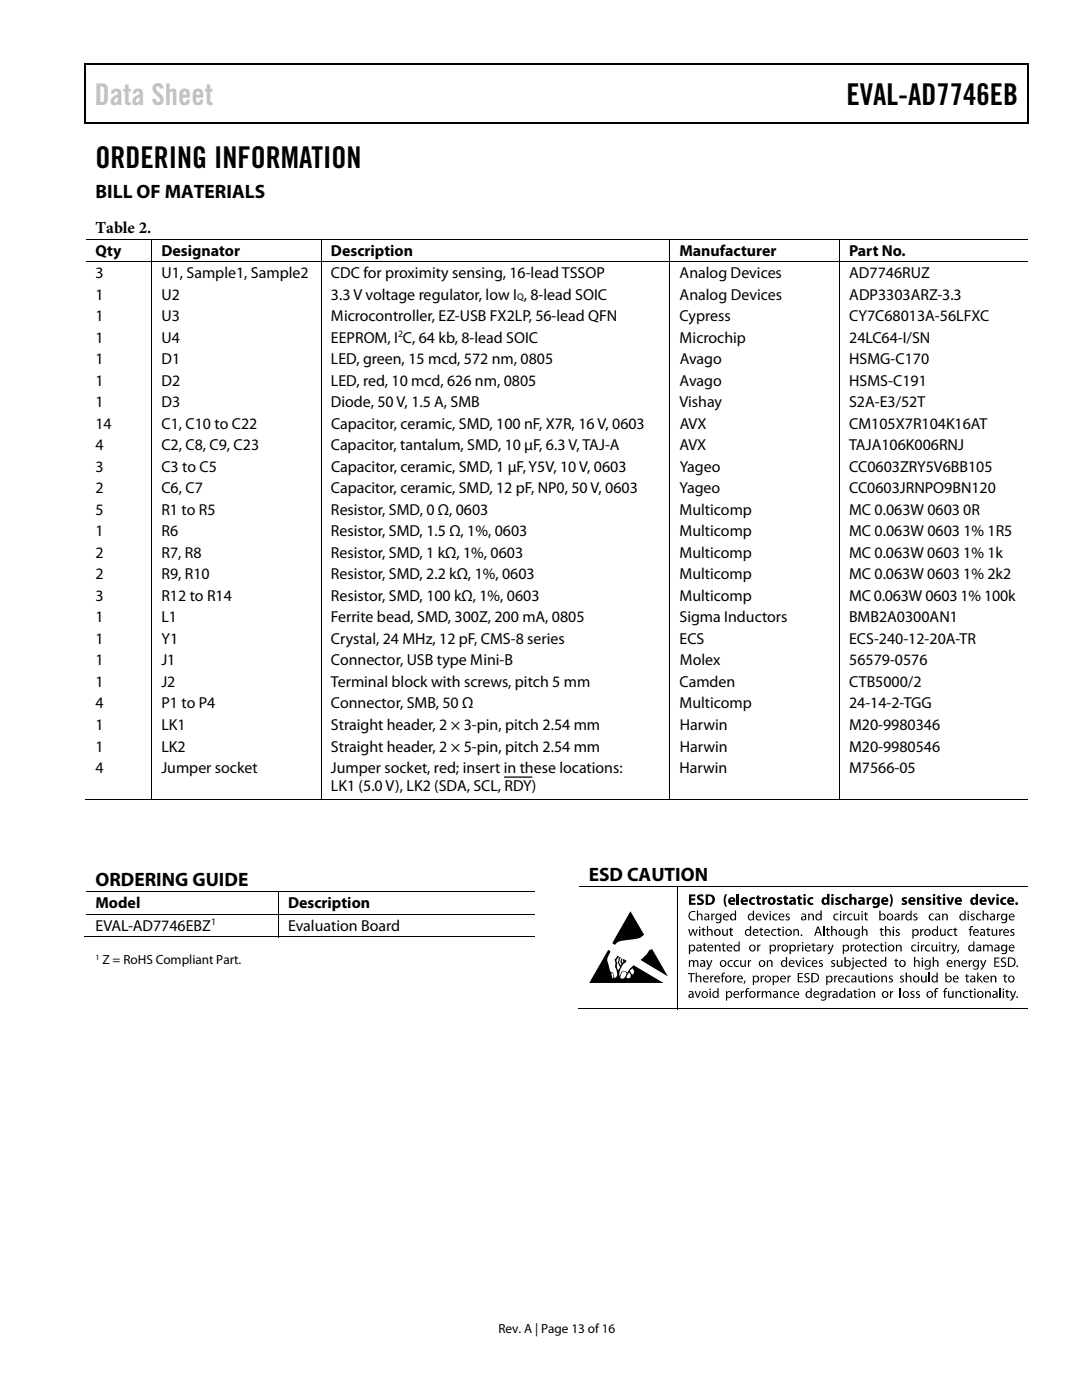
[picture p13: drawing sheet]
<svg xmlns="http://www.w3.org/2000/svg" width="216mm" height="279mm" viewBox="0 0 216 279" stroke-linecap="round" stroke-linejoin="round" font-family="sans-serif">
<defs><g id="words">
<text font-size="6" fill="#c0c0c0" x="18.9" y="21">Data Sheet</text>
<g font-size="6">
<text x="168.9" y="21">EVAL-AD7746EB</text>
<text x="19" y="33.6">ORDERING INFORMATION</text>
</g>
<g font-size="3.9">
<text x="19" y="39.6">BILL OF MATERIALS</text>
<text x="19" y="176.9">ORDERING GUIDE</text>
<text x="117.5" y="175.9">ESD CAUTION</text>
</g>
<text font-size="3.3" x="19" y="46.4">Table 2.</text>
<g font-size="3.2">
<text x="19" y="51">Qty</text>
<text x="32.2" y="51">Designator</text>
<text x="66" y="51">Description</text>
<text x="135.6" y="51">Manufacturer</text>
<text x="169.4" y="51">Part No.</text>
<text x="19" y="55.5">3</text>
<text x="19" y="59.8">1</text>
<text x="32.2" y="55.5">U1, Sample1, Sample2</text>
<text x="32.2" y="59.8">U2</text>
<text x="66" y="59.8">3.3 V voltage regulator, low I , 8-lead SOIC</text>
<text x="66" y="55.5">CDC for proximity sensing, 16-lead TSSOP</text>
<text x="135.6" y="59.8">Analog Devices</text>
<text x="135.6" y="55.5">Analog Devices</text>
<text x="169.4" y="55.5">AD7746RUZ</text>
<text x="169.5" y="59.8">ADP3303ARZ-3.3</text>
<text x="19" y="64.1">1</text>
<text x="32.2" y="64.1">U3</text>
<text x="66" y="64.1">Microcontroller, EZ-USB FX2LP, 56-lead QFN</text>
<text x="135.6" y="64.1">Cypress</text>
<text x="169.4" y="64.1">CY7C68013A-56LFXC</text>
<text x="19" y="68.4">1</text>
<text x="32.2" y="68.4">U4</text>
<text x="66" y="68.4">EEPROM, I C, 64 kb, 8-lead SOIC</text>
<text x="135.6" y="68.4">Microchip</text>
<text x="169.4" y="68.4">24LC64-I/SN</text>
<text x="19" y="72.7">1</text>
<text x="19" y="77">1</text>
<text x="32.2" y="72.7">D1</text>
<text x="32.2" y="77">D2</text>
<text x="66" y="72.7">LED, green, 15 mcd, 572 nm, 0805</text>
<text x="66" y="77">LED, red, 10 mcd, 626 nm, 0805</text>
<text x="135.6" y="77">Avago</text>
<text x="135.6" y="72.7">Avago</text>
<text x="169.4" y="72.7">HSMG-C170</text>
<text x="169.4" y="77">HSMS-C191</text>
<text x="19" y="81.3">1</text>
<text x="32.2" y="81.3">D3</text>
<text x="66" y="81.3">Diode, 50 V, 1.5 A, SMB</text>
<text x="135.6" y="81.3">Vishay</text>
<text x="169.4" y="81.3">S2A-E3/52T</text>
<text x="19" y="85.6">14</text>
<text x="19" y="89.9">4</text>
<text x="32.2" y="85.6">C1, C10 to C22</text>
<text x="32.2" y="89.9">C2, C8, C9, C23</text>
<text x="66" y="89.9">Capacitor, tantalum, SMD, 10 µF, 6.3 V, TAJ-A</text>
<text x="66.1" y="85.6">Capacitor, ceramic, SMD, 100 nF, X7R, 16 V, 0603</text>
<text x="135.6" y="89.9">AVX</text>
<text x="135.6" y="85.6">AVX</text>
<text x="169.4" y="89.9">TAJA106K006RNJ</text>
<text x="169.5" y="85.6">CM105X7R104K16AT</text>
<text x="19" y="94.1">3</text>
<text x="32.2" y="94.1">C3 to C5</text>
<text x="66.1" y="94.1">Capacitor, ceramic, SMD, 1 µF, Y5V, 10 V, 0603</text>
<text x="135.6" y="94.1">Yageo</text>
<text x="169.5" y="94.1">CC0603ZRY5V6BB105</text>
<text x="19" y="98.4">2</text>
<text x="32.2" y="98.4">C6, C7</text>
<text x="66" y="98.4">Capacitor, ceramic, SMD, 12 pF, NP0, 50 V, 0603</text>
<text x="135.6" y="98.4">Yageo</text>
<text x="169.4" y="98.4">CC0603JRNPO9BN120</text>
<text x="19" y="102.7">5</text>
<text x="19" y="107">1</text>
<text x="32.2" y="102.7">R1 to R5</text>
<text x="32.2" y="107">R6</text>
<text x="66" y="107">Resistor, SMD, 1.5 Ω, 1%, 0603</text>
<text x="66" y="102.7">Resistor, SMD, 0 Ω, 0603</text>
<text x="135.6" y="107">Multicomp</text>
<text x="135.6" y="102.7">Multicomp</text>
<text x="169.4" y="102.7">MC 0.063W 0603 0R</text>
<text x="169.4" y="107">MC 0.063W 0603 1% 1R5</text>
<text x="19" y="111.3">2</text>
<text x="32.2" y="111.3">R7, R8</text>
<text x="66" y="111.3">Resistor, SMD, 1 kΩ, 1%, 0603</text>
<text x="135.6" y="111.3">Multicomp</text>
<text x="169.4" y="111.3">MC 0.063W 0603 1% 1k</text>
<text x="19" y="115.6">2</text>
<text x="19" y="119.9">3</text>
<text x="32.2" y="115.6">R9, R10</text>
<text x="32.2" y="119.9">R12 to R14</text>
<text x="66" y="115.6">Resistor, SMD, 2.2 kΩ, 1%, 0603</text>
<text x="66" y="119.9">Resistor, SMD, 100 kΩ, 1%, 0603</text>
<text x="135.6" y="119.9">Multicomp</text>
<text x="135.6" y="115.6">Multicomp</text>
<text x="169.4" y="119.9">MC 0.063W 0603 1% 100k</text>
<text x="169.4" y="115.6">MC 0.063W 0603 1% 2k2</text>
<text x="19" y="124.2">1</text>
<text x="32.2" y="124.2">L1</text>
<text x="66" y="124.2">Ferrite bead, SMD, 300Z, 200 mA, 0805</text>
<text x="135.6" y="124.2">Sigma Inductors</text>
<text x="169.4" y="124.2">BMB2A0300AN1</text>
<text x="19" y="128.5">1</text>
<text x="32.2" y="128.5">Y1</text>
<text x="66" y="128.5">Crystal, 24 MHz, 12 pF, CMS-8 series</text>
<text x="135.6" y="128.5">ECS</text>
<text x="169.4" y="128.5">ECS-240-12-20A-TR</text>
<text x="19" y="132.8">1</text>
<text x="19" y="137.1">1</text>
<text x="32.2" y="132.8">J1</text>
<text x="32.2" y="137.1">J2</text>
<text x="66" y="137.1">Terminal block with screws, pitch 5 mm</text>
<text x="66" y="132.8">Connector, USB type Mini-B</text>
<text x="135.6" y="137.1">Camden</text>
<text x="135.6" y="132.8">Molex</text>
<text x="169.4" y="137.1">CTB5000/2</text>
<text x="169.5" y="132.8">56579-0576</text>
<text x="19" y="141.4">4</text>
<text x="32.2" y="141.4">P1 to P4</text>
<text x="66" y="141.4">Connector, SMB, 50 Ω</text>
<text x="135.6" y="141.4">Multicomp</text>
<text x="169.4" y="141.4">24-14-2-TGG</text>
<text x="19" y="145.7">1</text>
<text x="19" y="150">1</text>
<text x="32.2" y="145.7">LK1</text>
<text x="32.2" y="150">LK2</text>
<text x="66" y="145.7">Straight header, 2 × 3-pin, pitch 2.54 mm</text>
<text x="66" y="150">Straight header, 2 × 5-pin, pitch 2.54 mm</text>
<text x="135.6" y="145.7">Harwin</text>
<text x="135.6" y="150">Harwin</text>
<text x="169.4" y="145.7">M20-9980346</text>
<text x="169.4" y="150">M20-9980546</text>
<text x="19" y="154.3">4</text>
<text x="32.2" y="154.3">Jumper socket</text>
<text x="66" y="154.3">Jumper socket, red; insert in these locations:</text>
<text x="135.6" y="154.3">Harwin</text>
<text x="169.4" y="154.3">M7566-05</text>
<text x="66" y="157.9">LK1 (5.0 V), LK2 (SDA, SCL, RDY)</text>
<text x="19" y="181.3">Model</text>
<text x="19" y="185.7">EVAL-AD7746EBZ</text>
<text x="57.5" y="185.7">Evaluation Board</text>
<text x="57.5" y="181.3">Description</text>
</g>
<g font-size="2.6">
<text x="20.4" y="192.4">Z = RoHS Compliant Part.</text>
<text x="99.5" y="266">Rev. A | Page 13 of 16</text>
</g>
<g font-size="1.9">
<text x="103.2" y="59.9">Q</text>
<text x="79.4" y="67.3">2</text>
<text x="42.1" y="184.7">1</text>
</g>
<text font-size="1.6" x="19" y="191.5">1</text>
</g></defs>
<g fill="#000">
<path d="M16.9 12.7h.2v1h-.2zM205.1 12.7h.2v1h-.2zM205.1 12.7h.2v.3h-.2zM82.3 24.4h.2v.3h-.2zM205.1 24.4h.2v.3h-.2zM137.5 178.5h1.2v.4h-.8v.4h.8v.4h-.8v.5h.9v.4h-1.3zM144.7 178.5h.4a2.57 2.57 0 0 0 0 2.4h-.3a2.25 2.25 0 0 1-.1-2.4zM151 178.8l.5-.1v.4h.3v.3h-.3v.8h.3v.3a.51 .51 0 0 1-.5 0 .51 .51 0 0 1-.3-.5v-.6h-.2v-.3h.2zM152.1 179.1h.4v.2l.3-.2 .2-.1v.5h-.2l-.2 .2v.9h-.5zM156.5 178.8l.5-.1v.4h.3v.3h-.3v.8h.3v.3a.51 .51 0 0 1-.6 0 .51 .51 0 0 1-.2-.5v-.6h-.2v-.3h.2zM159.2 178.8l.5-.1v.4h.3v.3h-.3v.8h.3v.3a.49 .49 0 0 1-.5 .1 .49 .49 0 0 1-.3-.6v-.6h-.2v-.3h.2zM169.5 178.4h.4v.8a.55 .55 0 0 1 .7-.1 .55 .55 0 0 1 .3 .6v.9h-.5v-1l-.2-.2-.3 .2v1h-.4z"/>
<path d="M172.9 179.1h.4l.1 .2 .2-.2 .3-.1v.5h-.3l-.2 .3v.8h-.5zM183 179.1h.4v.2l.1-.1a.56 .56 0 0 1 .6-.1 .56 .56 0 0 1 .3 .6v.9h-.5v-1l-.2-.2-.3 .2v1h-.4zM187.1 178.8l.4-.1v.4h.4v.3h-.4l.1 .8h.2v.3a.48 .48 0 0 1-.5 0 .48 .48 0 0 1-.2-.5v-.6h-.3v-.3h.3zM188.8 179.1h.5l.3 1 .3-1h.5l-.6 1.5h-.4zM197 179.1h.5l.3 1 .3-1h.5l-.6 1.5h-.5zM125.8 181.9l2.7 4.6-.2 .3a3.8 3.8 0 0 1-2.8 .8h-.6a2.3 2.3 0 0 0-2.2 1l-.5-.4zM129.5 189.7l.6-.3 3.2 5.5-5.5-3.3 1.1-1zM137.5 191.6h.2v.2a.47 .47 0 0 1 .8 .1l.4-.3 .4 .2 .1 1.2h-.3v-1l-.3-.2-.3 .3v.9h-.2v-1l-.3-.2-.3 .2v1h-.2zM137.3 185.4h.3l.2 1.1 .4-1.1h.2l.3 1.1 .3-1.1h.2l-.4 1.4h-.2l-.3-1.1-.4 1.1h-.2zM137.3 194.2h1.3v.2h-.6v1.6h-.2v-1.6h-.5zM137.6 182.1a1.09 1.09 0 0 1 1.2-.2l-.1 .2a.76 .76 0 0 0-1.1 .7 .76 .76 0 0 0 1.1 .6l.1 .2a.97 .97 0 0 1-1.3-.3 .97 .97 0 0 1 .1-1.2zM138.8 194.1h.2v.8a.51 .51 0 0 1 .9 0l.1 1.1h-.3v-.9l-.3-.2-.4 .3v.8h-.2z"/>
<path d="M138.6 197.8h.3l.3 1.1 .4-1.1h.3l-.6 1.3h-.2zM139.1 181.7h.2v.8l.4-.2 .4 .2 .1 1.2h-.2l-.2-1.1a.35 .35 0 0 0-.5 .3v.8h-.2zM139.3 178.6l.5-.1 .6 .1-.1 .3h-.7v.1l.1 .2a.72 .72 0 0 1 .7 .9 .72 .72 0 0 1-1 .5l-.4-.1 .1-.4 .7 .1 .2-.2-.2-.2a.69 .69 0 0 1-.6-.4 .69 .69 0 0 1 .1-.8zM140.2 185.2l.2-.1v.3h.4v.2h-.4l.1 .9 .3 .1-.1 .2h-.3l-.2-.3v-.9h-.2v-.2h.2zM140.4 188.3l.3-.1v.3h.3v.2h-.3v.9l.3 .1-.1 .2h-.3l-.2-.3v-.9h-.2v-.2h.2zM141.1 184.8h.2v.9l.3-.3h.3a1.45 1.45 0 0 1 .3 1.4h-.3v-1l-.3-.2-.3 .3v.9h-.2zM140.9 191.6h.3l.3 1.1 .4-1.1h.3l-.3 .6a2.12 2.12 0 0 1-.9 1.4v-.2l.4-.5zM141.7 194.7h.2v.3l.5-.3v.2l-.2 .1-.2 .2v.8h-.3zM141.9 182.3h.2v.3l.5-.3v.2l-.3 .1-.1 .3v.8h-.3zM142.6 188.5h.2l.1 .3 .1-.2a.5 .5 0 0 1 .7 .1l.1 1.2h-.3v-1l-.3-.2-.3 .3v.9h-.3zM144.2 194.2l.5-.1v.2h-.3l-.1 .2v.2h.3v.2h-.3v1.1h-.3v-1.1h-.2v-.2h.2zM144.2 188.3l.2-.1v.3h.4v.2h-.4l.1 .9 .3 .1v.2h-.2a.36 .36 0 0 1-.4-.5v-.7h-.2v-.2h.2z"/>
<path d="M144.1 185.4h.2l.1 1 .2 .2 .4-.2v-1h.2v1.4h-.2v-.3l-.1 .2a.48 .48 0 0 1-.7-.1zM145.7 185.2l.2-.1v.3h.4v.2h-.4l.1 .9 .2 .1 .1 .2h-.4l-.2-.3v-.9h-.2zM145.4 191.8l.5-.2 .3 .1v.2a.51 .51 0 0 0-.8 .4 .51 .51 0 0 0 .8 .4v.2a.7 .7 0 0 1-.9-.2 .7 .7 0 0 1 .1-.9zM146.3 194.7h.2v.3l.4-.3v.2l-.4 .3v.8h-.2zM147 178.4h.5v2.2h-.5zM146.6 191.8l.5-.2 .3 .1v.2a.51 .51 0 0 0-.8 .4 .51 .51 0 0 0 .8 .4v.2a.71 .71 0 0 1-.9-.2 .71 .71 0 0 1 .1-.9zM147.8 197.8h.2v.3l.5-.3v.2l-.3 .1-.1 .2v.8h-.3zM148.5 195.7h.3l-.3 .7h-.1zM149 197.3l.5-.1v.2h-.4v.2l-.1 .2h.4v.2h-.3v1.1h-.3v-1.1h-.2v-.2h.2zM147.7 191.6h.2l.1 1 .3 .2 .3-.2v-1h.2v1.4h-.2v-.3l-.1 .2a.48 .48 0 0 1-.7-.1zM149.2 191.6h.2l.1 .3 .4-.3v.2l-.2 .1-.2 .2v.9h-.3zM149.7 179.3l.8-.3 .2 .1-.1 .3a.45 .45 0 0 0-.7 .4 .45 .45 0 0 0 .7 .4l.1 .3a.81 .81 0 0 1-1.1-.2 .81 .81 0 0 1 .1-1z"/>
<path d="M151.1 197.8h.2v.3l.4-.3v.2l-.2 .1-.2 .2v.8h-.2zM151.1 188.5h.2v.3l.5-.3v.2l-.3 .1-.2 .3v.8h-.2zM151.8 194.7h.2v.3l.4-.3v.2l-.2 .1-.2 .2v.8h-.2zM151.7 185.2l.3-.1v.3h.3v.2h-.3v.9l.3 .1-.1 .2h-.3l-.2-.3v-.9h-.2v-.2h.2zM152 197.8h.2v.2l.2-.2h.4l.2 .2 .3-.2h.4l.2 .6v.7h-.2l-.1-.9-.2-.2-.3 .2v.9h-.3v-.9a.3 .3 0 0 0-.4-.2 .3 .3 0 0 0-.2 .4v.7h-.2zM152.1 182.3h.2l.4 1.1 .4-1.1h.2l-.5 1.4h-.2zM153 191.6h.2v.3l.1-.2a.5 .5 0 0 1 .8 .1l.1 1.2h-.3v-1l-.3-.2-.4 .3v.9h-.2zM154.1 185.6l.5-.2 .3 .1v.2a.5 .5 0 0 0-.8 .4 .5 .5 0 0 0 .8 .4v.2a.7 .7 0 0 1-.9-.2 .7 .7 0 0 1 .1-.9zM155.2 179.2l.4-.2 .5 .1-.1 .3h-.5v.2a.54 .54 0 0 1 .6 .5 .54 .54 0 0 1-.7 .5l-.4-.1v-.3h.6v-.1l-.2-.1a.48 .48 0 0 1-.4-.3 .48 .48 0 0 1 .2-.5zM155.1 188.5h.2l.1 .3 .2-.3h.2v.2l-.2 .1-.2 .3v.8h-.2zM154.3 182.5l.6-.2 .3 .1-.1 .2a.51 .51 0 0 0-.7 .4 .51 .51 0 0 0 .7 .5l.1 .1a.71 .71 0 0 1-1-.1 .71 .71 0 0 1 .1-1zM155.3 185.2l.2-.1v.3h.4v.2h-.4l.1 .9 .3 .1-.1 .2h-.3l-.2-.3v-.9h-.2v-.2h.2z"/>
<path d="M155.6 197.8h.3v.2l.1-.1a.49 .49 0 0 1 .7 .1l.1 1.1h-.3v-.9l-.3-.2-.3 .2v.9h-.3zM156.8 182.5l.4-.2 .3 .1v.2a.28 .28 0 0 0-.5 .1l.3 .2a.4 .4 0 0 1 .3 .3 .4 .4 0 0 1-.2 .5l-.7-.1 .1-.2 .5 .1v-.3l-.2-.1a.4 .4 0 0 1-.3-.6zM157.1 194.7h.2l.1 .3 .4-.3v.2l-.3 .1-.1 .2v.8h-.3zM157.3 198l.5-.2h.3v.2a.51 .51 0 0 0-.8 .5 .51 .51 0 0 0 .8 .4v.2a.7 .7 0 0 1-.9-.2 .7 .7 0 0 1 .1-.9zM158.3 185.4h.2v.3l.1-.2a.46 .46 0 0 1 .7 .1l.1 1.2h-.2v-1l-.3-.2-.4 .3v.9h-.2zM158.7 191.6h.3l.3 1.1 .4-1.1h.3l-.6 1.4h-.2zM159.1 188.5h.2v.3l.5-.3v.2l-.3 .1-.1 .2v.9h-.3zM159.8 186.5h.3v.2h-.3zM159.2 194.2h1v.2h-.8v.6h.7v.2h-.7v.7h.8v.1h-1zM160.6 194.4a.82 .82 0 0 1 .9-.1l-.1 .2-.1-.1a.39 .39 0 0 0-.6 .2l.2 .3a.64 .64 0 0 1 .6 .9 .64 .64 0 0 1-1.1 .2l.1-.2a.4 .4 0 0 0 .7 0 .4 .4 0 0 0-.2-.6 .53 .53 0 0 1-.4-.8zM161.2 182.3h.3v.3l.1-.2a.5 .5 0 0 1 .7 .1l.1 1.2h-.2l-.1-1-.3-.2-.3 .3v.9h-.2zM160.9 191.8l.6-.2 .3 .1-.1 .2a.51 .51 0 0 0-.7 .4 .51 .51 0 0 0 .7 .4l.1 .2a.71 .71 0 0 1-1-.2 .71 .71 0 0 1 .1-.9z"/>
<path d="M161.3 179.3l.3-.2 .5-.1 .2 .1-.1 .3a.45 .45 0 0 0-.7 .4 .45 .45 0 0 0 .7 .4l.1 .3a.82 .82 0 0 1-1-.2 .82 .82 0 0 1 0-1zM162.1 188.3l.3-.1v.3h.3v.2h-.3v.9l.3 .1-.1 .2h-.3l-.1-.3-.1-.9h-.2v-.2h.2zM163.4 191.8l.4-.2 .3 .1v.2l-.4-.1v.3a.47 .47 0 0 1 .5 .5 .47 .47 0 0 1-.7 .4l-.2-.1 .1-.2 .3 .1 .3-.2-.3-.2a.39 .39 0 0 1-.3-.6zM164.3 184.8h.2v2h-.2zM164.3 188.5h.2v.3l.5-.3v.2l-.3 .1-.1 .2-.1 .9h-.2zM165 185.2l.2-.1v.3h.4v.2h-.4l.1 .9 .3 .1v.2h-.4l-.2-.3v-.9h-.2v-.2h.2zM165.3 197.8h.2v.3l.5-.3v.2l-.3 .1-.2 .3v.7h-.2zM165.1 188.5h.3l.4 1.1 .3-1.1h.2l-.2 .6a2.02 2.02 0 0 1-.9 1.4v-.2a.46 .46 0 0 0 .4-.6zM165.8 184.8h.3v.9l.3-.3h.3a1.49 1.49 0 0 1 .3 1.4h-.2l-.1-1-.3-.2-.3 .3v.9h-.3zM165.9 191.8l.4-.2 .3 .1v.2l-.5-.1v.3l.2 .1a.41 .41 0 0 1 .4 .3 .41 .41 0 0 1-.3 .4h-.6l.1-.2 .5 .1v-.3l-.2-.1a.39 .39 0 0 1-.3-.6zM166.4 194.7h.2l.1 .3 .4-.3v.2l-.2 .1-.2 .2v.8h-.2zM166.7 179.3l.6-.3 .4 .1-.1 .3h-.4v.2a.54 .54 0 0 1 .6 .5 .54 .54 0 0 1-.7 .5l-.5-.1 .1-.3h.6v-.1l-.2-.1a.49 .49 0 0 1-.4-.7z"/>
<path d="M166.5 182.5l.5-.2 .3 .1v.2a.51 .51 0 0 0-.8 .4 .51 .51 0 0 0 .8 .5v.1a.7 .7 0 0 1-.9-.2 .7 .7 0 0 1 .1-.9zM167 191.6h.2v1l.3 .2 .3-.3 .1-.9h.2v1.4h-.2v-.3l-.1 .2a.48 .48 0 0 1-.8-.1zM168.2 182.3h.2l.1 .3 .4-.3v.2l-.2 .1-.2 .3v.8h-.2zM168.2 179.3l.8-.3 .2 .1-.1 .3a.45 .45 0 0 0-.7 .4 .45 .45 0 0 0 .7 .4l.1 .3a.81 .81 0 0 1-1.1-.2 .81 .81 0 0 1 .1-1zM168.8 194.9l.5-.2 .4 .1-.1 .1a.51 .51 0 0 0-.8 .5 .51 .51 0 0 0 .8 .4l.1 .2a.71 .71 0 0 1-1-.2 .71 .71 0 0 1 .1-.9zM169.7 188.5h.2l.1 .3 .4-.3v.2l-.2 .1-.2 .2v.9h-.2zM168.9 185.4h.2l.1 1a.32 .32 0 0 0 .3 .2 .32 .32 0 0 0 .3-.4v-.8h.2v1.4h-.2v-.3l-.1 .2a.48 .48 0 0 1-.7-.1zM169.2 182.5l.6-.2 .3 .1-.1 .2a.51 .51 0 0 0-.7 .4 .51 .51 0 0 0 .7 .5l.1 .1a.7 .7 0 0 1-.9-.2 .7 .7 0 0 1 0-.9zM170.5 197.6l.2-.1v.3h.3v.2h-.3v.7v.2l.3 .1-.1 .2-.2-.1-.2-.2v-.9h-.3v-.2h.3zM170.3 182.3h.3v1l.3 .2 .3-.3v-.9h.3v1.4h-.2v-.2l-.1 .1a.48 .48 0 0 1-.8-.1zM172 184.8h.2v.9l.3-.3h.3a1.45 1.45 0 0 1 .3 1.4h-.3v-1l-.2-.2-.4 .3v.9h-.2zM171.3 194.7h.2v1l.3 .2 .3-.3v-.9h.3v1.3h-.2v-.2l-.1 .1a.48 .48 0 0 1-.8 0z"/>
<path d="M172.2 188.3l.2-.1v.3h.4v.2h-.4l.1 .9 .2 .1 .1 .2h-.2a.36 .36 0 0 1-.4-.5v-.7h-.2v-.2h.2zM172.6 182.1l.2-.1v.3h.4v.2h-.4l.1 .9 .3 .1v.2h-.4l-.2-.2v-1h-.2v-.2h.2zM172.2 191.8l.5-.2 .4 .1-.1 .2a.51 .51 0 0 0-.7 .4 .51 .51 0 0 0 .8 .4v.2a.71 .71 0 0 1-.9-.2 .71 .71 0 0 1 0-.9zM172.8 194.5l.3-.1v.3h.3v.2h-.3v.9l.3 .1v.1l-.3 .1-.2-.3-.1-.9h-.2zM173.5 197.8h.2v.2l.1-.1a.5 .5 0 0 1 .7 .1l.1 1.1h-.2l-.1-.9-.2-.2-.4 .3v.8h-.2zM173.5 191.4l.2-.1v.3h.4v.2h-.4v.9l.3 .1v.2h-.3l-.2-.3v-.9h-.3v-.2h.3zM174.5 188.7l.5-.2 .4 .1-.1 .2a.5 .5 0 0 0-.7 .4 .5 .5 0 0 0 .7 .4l.1 .2a.7 .7 0 0 1-1-.2 .7 .7 0 0 1 .1-.9zM175.9 194.7h.2v.2l.1-.1a.48 .48 0 0 1 .7 .1l.1 1.1h-.2l-.1-.9-.2-.2-.4 .3v.8h-.2zM175.7 185.2l.3-.1v.3h.3v.2h-.3v.9l.3 .1v.2h-.4l-.1-.3-.1-.9h-.2zM175.7 188.3l.3-.1v.3h.3v.2h-.3v.9l.3 .1-.1 .2h-.3l-.1-.3-.1-.9h-.2v-.2h.2zM176.6 184.8h.2v.9l.3-.3h.4a1.49 1.49 0 0 1 .2 1.4h-.2v-1l-.3-.2-.4 .3v.9h-.2zM177.4 194.9l.4-.2 .3 .1v.1h-.5v.3a.47 .47 0 0 1 .6 .5 .47 .47 0 0 1-.7 .4l-.2-.1 .1-.2 .3 .1 .2-.2-.5-.5z"/>
<path d="M177.5 178.5h.3a2.25 2.25 0 0 1 0 2.4h-.3a2.74 2.74 0 0 0 0-2.4zM177.6 197.8h.2v.3l.4-.3v.2l-.2 .1-.2 .2v.8h-.2zM178.8 185.6a.52 .52 0 0 1 .7-.1v.2l-.5-.1v.3l.2 .1a.4 .4 0 0 1 .3 .3 .4 .4 0 0 1-.2 .4h-.6l.1-.2h.5v-.2l-.2-.1a.39 .39 0 0 1-.3-.6zM178.8 188.5h.2v.3l.1-.2a.51 .51 0 0 1 .7 .1l.1 1.2h-.2l-.1-1-.2-.2-.4 .3v.9h-.2zM178.7 191.4l.2-.1v.3h.3v.2h-.3v.9l.3 .1-.1 .2h-.2l-.2-.3v-.9h-.2v-.2h.2zM179.6 197.2h.2v1.9h-.2zM179.6 194.9l.4-.2 .4 .1-.1 .1h-.4v.3a.49 .49 0 0 1 .5 .6 .49 .49 0 0 1-.8 .2v-.2l.3 .1 .3-.2-.6-.5zM179.9 182.3h.2v.3l.5-.3v.2l-.3 .1-.2 .3v.8h-.2zM180.1 179.2l.5-.2 .4 .1-.1 .3h-.5v.2a.54 .54 0 0 1 .6 .5 .54 .54 0 0 1-.6 .5l-.5-.1 .1-.3 .4 .1 .2-.1-.5-.3a.43 .43 0 0 1 0-.7zM180.7 194.1h.3v.8l.3-.2h.3a1.46 1.46 0 0 1 .3 1.3h-.3v-.9l-.3-.2-.3 .2v.9h-.3zM181.7 198l.4-.2 .3 .1v.1h-.4v.3a.47 .47 0 0 1 .5 .5 .47 .47 0 0 1-.7 .3h-.2l.1-.2 .3 .1 .3-.2-.3-.2a.41 .41 0 0 1-.3-.6zM182.3 182.5l.4-.2 .3 .1v.2l-.5-.1v.3l.3 .1a.4 .4 0 0 1 .3 .3 .4 .4 0 0 1-.2 .5l-.7-.1 .1-.2 .3 .1 .3-.2-.6-.4z"/>
<path d="M182.4 191h.2v.8a.5 .5 0 0 1 .8 0l.1 1.2h-.2v-1l-.3-.2-.4 .2v1h-.2zM182.8 198l.4-.2 .3 .1v.1h-.4v.3l.1 .1a.4 .4 0 0 1 .4 .3 .4 .4 0 0 1-.2 .4h-.7l.1-.2h.5v-.2l-.2-.1a.41 .41 0 0 1-.3-.6zM182 188.7l.5-.2 .3 .1v.2a.5 .5 0 0 0-.8 .4 .5 .5 0 0 0 .8 .4v.2a.7 .7 0 0 1-.9-.2 .7 .7 0 0 1 .1-.9zM183.6 185.4h.2l.1 .3 .4-.3v.3h-.2l-.2 .3v.8h-.3zM183.8 188.5h.2v.3l.4-.3v.2l-.2 .1-.2 .2v.9h-.2zM184.9 179.2l.5-.2 .4 .1-.1 .3h-.5v.2a.54 .54 0 0 1 .7 .5 .54 .54 0 0 1-.7 .5l-.5-.1 .1-.3 .4 .1 .2-.1-.5-.3a.41 .41 0 0 1 0-.7zM183.8 194.7h.2v1l.3 .2 .3-.3v-.9h.3v1.3h-.2v-.2l-.1 .1a.46 .46 0 0 1-.8 0zM185.3 194.1h.2v1.9h-.2zM184.7 188.7l.6-.2 .3 .1-.1 .2a.5 .5 0 0 0-.7 .4 .5 .5 0 0 0 .7 .4l.1 .2a.7 .7 0 0 1-.9-.2 .7 .7 0 0 1 0-.9zM186.1 191h.3v.8l.2-.2h.4a1.4 1.4 0 0 1 .3 1.4h-.3v-1l-.3-.2-.3 .3v.9h-.3zM185.5 182.5l.6-.2 .3 .1-.1 .2a.51 .51 0 0 0-.7 .4 .51 .51 0 0 0 .7 .5l.1 .1a.71 .71 0 0 1-1-.1 .71 .71 0 0 1 .1-1zM186.6 197.3l.6-.1v.2h-.4v.2l-.1 .2h.4v.2h-.4v1.1h-.2v-1.1h-.2v-.2h.2z"/>
<path d="M185.9 188.5h.2v1l.3 .2 .3-.2 .1-1h.2v1.4h-.2v-.3l-.1 .2a.44 .44 0 0 1-.7-.1zM188 182.3h.2v.3l.1-.2a.48 .48 0 0 1 .7 .1l.1 1.2h-.2l-.1-1-.2-.2-.4 .3v.9h-.2zM188.1 188.3l.2-.1v.3h.4v.2h-.4l.1 .9 .3 .1v.2h-.4l-.2-.3v-.9h-.2v-.2h.2zM188.5 197.3l.5-.1v.2h-.3l-.1 .2v.2h.3v.2h-.3v1.1h-.2v-1.1h-.2v-.2h.2zM187.6 185.4h.2v1l.3 .2 .4-.3v-.9h.2v1.4h-.2v-.3l-.1 .2a.48 .48 0 0 1-.8-.1zM189 188.5h.2v.3l.4-.3v.2l-.2 .1-.2 .2v.9h-.2zM189.8 188.5h.2l.4 1.1 .4-1.1h.2l-.2 .6a2.02 2.02 0 0 1-.9 1.4l-.1-.2a.46 .46 0 0 0 .5-.6zM189.2 185.6l.5-.2 .4 .1-.1 .2a.5 .5 0 0 0-.7 .4 .5 .5 0 0 0 .7 .4l.1 .2a.7 .7 0 0 1-1-.2 .7 .7 0 0 1 .1-.9zM189.2 197.8h.2v1l.3 .2 .3-.3v-.9h.3v1.3h-.2v-.2l-.1 .1a.45 .45 0 0 1-.8 0zM190.4 191.6h.2v.3l.1-.2a.51 .51 0 0 1 .8 .1v1.2h-.2v-1l-.3-.2-.4 .3v.9h-.2zM190.4 185.2l.3-.1v.3h.3v.2h-.3v.9l.3 .1v.2h-.4l-.1-.3-.1-.9h-.2v-.2h.2zM190.7 197.8h.2v.2l.1-.1a.49 .49 0 0 1 .7 .1l.1 1.1h-.2l-.1-.9a.33 .33 0 0 0-.3-.2 .33 .33 0 0 0-.3 .4v.7h-.2z"/>
<path d="M191.1 189.5h.3l-.3 .7h-.1zM192.8 194.5l.2-.1v.3h.4v.2h-.4l.1 .9 .2 .1 .1 .1-.4 .1-.2-.3v-.9h-.2zM192.3 198l.5-.2h.4l-.1 .2a.51 .51 0 0 0-.7 .5 .51 .51 0 0 0 .7 .4l.1 .2a.71 .71 0 0 1-1-.2 .71 .71 0 0 1 .1-.9zM193.3 191.6h.2v.3l.5-.3v.2l-.3 .1-.1 .2-.1 .9h-.2zM193.7 184.9l.5-.1-.1 .2h-.3v.2l-.1 .2h.4v.2h-.4v1.2h-.2v-1.2h-.2v-.2h.2zM193.7 182.5l.4-.2 .4 .1-.1 .2-.4-.1v.3l.2 .1a.4 .4 0 0 1 .3 .3 .4 .4 0 0 1-.2 .5l-.6-.1v-.2l.5 .1v-.3l-.2-.1a.4 .4 0 0 1-.3-.6zM193.3 197.8h.2v-.2l.3-.1v.3h.3v.2h-.3v.9l.3 .1v.1h-.5l-.1-1.1h-.2zM195 194.1h.2v1.2l.5-.6h.3l-.5 .6 .6 .7h-.3l-.5-.6-.1 .6h-.2zM194.9 182.5l.5-.2 .4 .1-.1 .2a.51 .51 0 0 0-.7 .4 .51 .51 0 0 0 .7 .5l.1 .1a.71 .71 0 0 1-.9-.1 .71 .71 0 0 1 0-1zM195.6 191.6h.2l.4 1.1 .4-1.1h.2l-.2 .6a2.2 2.2 0 0 1-.9 1.4l-.1-.2 .5-.5zM196.1 181.7h.2v.8a.5 .5 0 0 1 .8 0l.1 1.2h-.2l-.2-1.1a.35 .35 0 0 0-.5 .3v.8h-.2zM196.2 188.5h.2v.2a.46 .46 0 0 1 .4-.2 .46 .46 0 0 1 .4 .3l.4-.3 .4 .2 .1 1.2h-.2l-.1-1-.3-.2-.2 .3v.9h-.3v-1l-.3-.2-.3 .3v.9h-.2z"/>
<path d="M196.6 197.8h.2v.2l.1-.1a.49 .49 0 0 1 .7 .1l.1 1.1h-.2l-.1-.9-.3-.2-.3 .2v.9h-.2zM197 185.2l.3-.1v.3h.3v.2h-.3v.9l.3 .1-.1 .2h-.3l-.2-.3v-.9h-.2v-.2h.2zM197.6 194.7h.3v.2l.1-.1a.51 .51 0 0 1 .7 .1l.1 1.1h-.3v-.9l-.3-.2-.3 .3v.8h-.2zM198.9 182.3h.2l.1 .3 .4-.3v.2l-.4 .4v.8h-.3zM197.9 185.4h.2v1l.3 .2 .3-.3v-.9h.3v1.4h-.2v-.3l-.1 .2a.46 .46 0 0 1-.8-.1zM198.4 191.1h1v.2h-.8v.6h.8v.2h-.8v.7h.9v.2h-1.1zM199.4 185.4h.2v.3l.4-.3v.3h-.2l-.2 .3v.8h-.2zM199.4 197.2h.3v1.9h-.3zM199.8 191.3a.75 .75 0 0 1 .9-.1l-.1 .2-.3-.1-.3 .1 .1 .4a.64 .64 0 0 1 .6 .9 .64 .64 0 0 1-1 .2v-.2a.41 .41 0 0 0 .6 .1 .41 .41 0 0 0 .1-.6l-.2-.1a.53 .53 0 0 1-.4-.8zM200.4 194.5l.2-.1v.3h.4v.2h-.4l.1 .9 .3 .1v.1l-.4 .1-.2-.3v-.9h-.2v-.2h.2zM199.8 179.3l.8-.3 .2 .1-.1 .3a.44 .44 0 0 0-.6 .4 .44 .44 0 0 0 .6 .4l.1 .3a.81 .81 0 0 1-1.1-.2 .81 .81 0 0 1 .1-1zM200.8 197.6l.2-.1v.3h.4v.2h-.4l.1 .9 .3 .1v.1h-.4l-.2-.2v-.9h-.2v-.2h.2z"/>
<path d="M201.6 185.6a.55 .55 0 0 1 .8-.1l-.1 .2-.4-.1v.3l.2 .1a.4 .4 0 0 1 .3 .3 .4 .4 0 0 1-.2 .4h-.7l.1-.2 .3 .1 .3-.2-.6-.5zM201.5 197.8h.3l.3 1.1 .4-1.1h.3l-.3 .6a2.16 2.16 0 0 1-.9 1.4v-.3l.4-.4z"/>
<path d="M140.8 178.5a1.53 1.53 0 0 1 1.8 .7 1.25 1.25 0 0 1-1.7 1.4h-.1zM141.3 178.9v1.3a.71 .71 0 0 0 .9-.7 .71 .71 0 0 0-.9-.6z"/>
<path d="M145.5 179.3a.72 .72 0 0 1 .9-.2 .72 .72 0 0 1 .3 .9h-1l.3 .2h.6v.3a.83 .83 0 0 1-1.1-.1 .83 .83 0 0 1 0-1.1zM145.9 179.4l-.2 .2h.6l-.1-.2z"/>
<path d="M148 179.3a.73 .73 0 0 1 .9-.2 .73 .73 0 0 1 .3 .9h-.9a.51 .51 0 0 0 .8 .2l.1 .3a.84 .84 0 0 1-1.2-.1 .84 .84 0 0 1 0-1.1zM148.4 179.4l-.2 .2h.6l-.1-.2z"/>
<path d="M160.4 178.5h.3v.3h-.3zM160.3 179.1h.5v1.5h-.5z"/>
<path d="M164.1 179.2l.5-.2 .4 .2v-.8h.5v2.2h-.4v-.2a.69 .69 0 0 1-1 .1 .69 .69 0 0 1-.1-1zM164.5 179.4l-.1 .2a.44 .44 0 0 0 .3 .7 .41 .41 0 0 0 .3-.5 .41 .41 0 0 0-.5-.4z"/>
<path d="M165.9 178.5h.4v.3h-.4zM165.9 179.1h.4v1.5h-.4z"/>
<path d="M176 179.3a.73 .73 0 0 1 .9-.2 .73 .73 0 0 1 .3 .9h-.9a.53 .53 0 0 0 .8 .2l.1 .3a.83 .83 0 0 1-1.1-.1 .83 .83 0 0 1-.1-1.1zM176.4 179.4l-.1 .2h.5l-.1-.2z"/>
<path d="M181.4 179.3a.73 .73 0 0 1 .9-.2 .73 .73 0 0 1 .4 .9h-1a.53 .53 0 0 0 .8 .2l.1 .3a.84 .84 0 0 1-1.1-.1 .84 .84 0 0 1-.1-1.1zM181.8 179.4l-.1 .2h.5v-.2z"/>
<path d="M186.2 178.5h.4v.3h-.4zM186.1 179.1h.5v1.5h-.5z"/>
<path d="M188.2 178.5h.4v.3h-.4zM188.1 179.1h.5v1.5h-.5z"/>
<path d="M190.7 179.3a.72 .72 0 0 1 .9-.2 .72 .72 0 0 1 .3 .9h-1a.54 .54 0 0 0 .9 .2v.3a.83 .83 0 0 1-1.1-.1 .83 .83 0 0 1 0-1.1zM191.1 179.4l-.2 .2h.6l-.1-.2z"/>
<path d="M193.8 179.2l.5-.2 .4 .2v-.8h.5v2.2h-.4l-.1-.2a.69 .69 0 0 1-.9 0 .69 .69 0 0 1-.2-.9zM194.2 179.4l-.1 .2a.44 .44 0 0 0 .3 .7 .41 .41 0 0 0 .3-.5 .41 .41 0 0 0-.5-.4z"/>
<path d="M195.6 179.3a.72 .72 0 0 1 .9-.2 .72 .72 0 0 1 .4 .9h-1a.54 .54 0 0 0 .8 .2l.1 .3a.84 .84 0 0 1-1.1-.1 .84 .84 0 0 1-.1-1.1zM196 179.4l-.1 .2h.5v-.2z"/>
<path d="M198.9 178.5h.3v.3h-.3zM198.8 179.1h.5v1.5h-.5z"/>
<path d="M201.1 179.3a.72 .72 0 0 1 .9-.2 .72 .72 0 0 1 .4 .9h-1l.2 .2h.6l.1 .3a.83 .83 0 0 1-1.1-.1 .83 .83 0 0 1-.1-1.1zM201.5 179.4l-.1 .2h.5l-.1-.2z"/>
<path d="M121.4 189.5l-3.8 6.7h14.8l-6-3.5-.7 .6-.5 .8-.2-.1a.72 .72 0 0 0-.8-.2 .72 .72 0 0 0-.4 .7l-.1 .3a2.91 2.91 0 0 1 1.2-2.8l.1-.3-.6-.3v.6l-.2 .2-.1-.3v-.7l-.2 .3-.1 .5 .2 .4-.2 .2-.3-.6 .2-.7 .2-.2-.2-.1-.2 .2-.1 .5a.61 .61 0 0 0 .1 .9 .62 .62 0 0 1-.2 1l-.2-.4v-.9a.82 .82 0 0 1 .3-1.2l.1-.2-.3-.2-.6 .8 .2 .7-.1 .8 .4 .8a1.03 1.03 0 0 1-.5 1.4l-.4-1.2a.78 .78 0 0 1-.6-.9l-.1-.4a2.12 2.12 0 0 1 .2-2.5 .43 .43 0 0 0-.3-.7zM122 194.1h.2l.1 .4 .1 .6-.1 .2zM124.3 193.9a.59 .59 0 0 1 .7 .3 .59 .59 0 0 1-.3 .8 .59 .59 0 0 1-.9 .1l.1-.6zM125.4 194.1a.52 .52 0 0 1 .4 .8 .52 .52 0 0 1-.8 .2zM125.8 193.6l.3-.3a.68 .68 0 0 1 .4 .6 .68 .68 0 0 1-.4 .6l-.4-.7z"/>
<path d="M137.5 188.5h.2v.3a.61 .61 0 0 1 .8 0 .61 .61 0 0 1 .1 .8 .61 .61 0 0 1-.9 .1v.7h-.2zM137.8 188.8l-.1 .2a.43 .43 0 0 0 .2 .6 .43 .43 0 0 0 .5-.1 .48 .48 0 0 0 0-.6 .48 .48 0 0 0-.5-.2z"/>
<path d="M137.5 197.9l.4-.1 .5 .3v1h-.2v-.1a.42 .42 0 0 1-.7 .1 .42 .42 0 0 1 .1-.7l.6-.1-.1-.2a.41 .41 0 0 0-.6 0zM137.7 198.6v.3h.3l.2-.2v-.2z"/>
<path d="M139.5 185.1a.15 .15 0 0 1 .3 0 .15 .15 0 0 1-.3 0zM139.5 185.4h.2v1.4h-.2z"/>
<path d="M139 188.6l.5-.1 .4 .3 .1 1.1h-.2v-.2a.43 .43 0 0 1-.7 .1 .43 .43 0 0 1 0-.7l.6-.1v-.1a.42 .42 0 0 0-.6-.1zM139.2 189.3l-.1 .2a.31 .31 0 0 0 .4 .2 .31 .31 0 0 0 .2-.3v-.2z"/>
<path d="M140.4 194.9a.57 .57 0 0 1 .7-.1 .57 .57 0 0 1 .3 .6h-.9l.2 .5 .6-.1v.2a.72 .72 0 0 1-.9-.1 .72 .72 0 0 1 0-1zM140.7 194.9l-.2 .3h.7l-.1-.3z"/>
<path d="M139.9 198.5a.7 .7 0 0 1 1.4 0 .7 .7 0 0 1-1.4 0zM140.4 198a.5 .5 0 0 0-.2 .7 .5 .5 0 0 0 .6 .2 .5 .5 0 0 0 .2-.6 .5 .5 0 0 0-.6-.3z"/>
<path d="M139.8 191.7l.4-.1 .5 .3v1.1h-.2v-.2a.43 .43 0 0 1-.7 .1 .43 .43 0 0 1 .1-.7l.5-.1v-.1l-.3-.2-.3 .1zM140 192.4v.4h.3l.2-.3v-.2z"/>
<path d="M141.3 188.7a.58 .58 0 0 1 .7-.1 .58 .58 0 0 1 .3 .6h-.9a.53 .53 0 0 0 .8 .4l.1 .2a.72 .72 0 0 1-1-.1 .72 .72 0 0 1 0-1zM141.6 188.7l-.2 .4h.7l-.1-.4z"/>
<path d="M140.6 182.4h.1a.56 .56 0 0 1 .8 .5v.8h-.2v-.2a.42 .42 0 0 1-.6 .1 .42 .42 0 0 1 0-.6l.6-.2v-.1a.39 .39 0 0 0-.6-.1zM140.8 183.1v.4h.3l.2-.2v-.3z"/>
<path d="M141.5 197.4a.2 .2 0 0 1 .4 0 .2 .2 0 0 1-.4 0zM141.6 197.8h.2v1.3h-.2z"/>
<path d="M142.7 194.9a.58 .58 0 0 1 .7-.1 .58 .58 0 0 1 .3 .6h-1l.3 .5 .6-.1v.2a.72 .72 0 0 1-1-.2 .72 .72 0 0 1 .1-.9zM142.9 194.9l-.2 .3h.7l-.1-.3z"/>
<path d="M142.5 186.1a.69 .69 0 0 1 1.3 0 .69 .69 0 0 1-1.3 0zM142.9 185.7a.49 .49 0 0 0-.1 .6 .49 .49 0 0 0 .5 .2 .49 .49 0 0 0 .2-.6 .49 .49 0 0 0-.6-.2z"/>
<path d="M142.3 198l.4-.2 .5 .2v-.8h.2v1.9h-.2v-.2a.61 .61 0 0 1-.9 .1 .61 .61 0 0 1-.1-.8zM142.6 198a.55 .55 0 0 0-.2 .6 .55 .55 0 0 0 .4 .4 .49 .49 0 0 0 .4-.6 .49 .49 0 0 0-.6-.4z"/>
<path d="M142.9 182.5l.4-.2 .4 .2 .1-.2h.2v1.2a.71 .71 0 0 1-.4 .7 .71 .71 0 0 1-.8 0l.1-.3a.48 .48 0 0 0 .6 .1 .48 .48 0 0 0 .2-.5 .59 .59 0 0 1-.8 0 .59 .59 0 0 1-.1-.8zM143.1 182.6a.49 .49 0 0 0-.1 .5 .49 .49 0 0 0 .5 .4 .49 .49 0 0 0 .2-.6 .49 .49 0 0 0-.6-.3z"/>
<path d="M143.6 192.3a.7 .7 0 0 1 1.4 0 .7 .7 0 0 1-1.4 0zM144.1 191.8a.5 .5 0 0 0-.2 .7 .5 .5 0 0 0 .6 .2 .56 .56 0 0 0-.2-.9z"/>
<path d="M144.4 182.5a.57 .57 0 0 1 .7-.1 .57 .57 0 0 1 .3 .6h-.9a.52 .52 0 0 0 .8 .5v.1a.71 .71 0 0 1-.9-.1 .71 .71 0 0 1 0-1zM144.7 182.5l-.2 .4h.7l-.1-.4z"/>
<path d="M144.8 197.8h.3v.2a.62 .62 0 0 1 .8 .1 .62 .62 0 0 1 .1 .8 .62 .62 0 0 1-.9 .1v.7h-.2zM145.2 198.1a.49 .49 0 0 0-.1 .6 .49 .49 0 0 0 .6 .2 .5 .5 0 0 0 .2-.6 .5 .5 0 0 0-.6-.3z"/>
<path d="M145.1 188.7a.58 .58 0 0 1 .7-.1 .58 .58 0 0 1 .3 .6h-.9l.2 .5 .6-.1 .1 .2a.72 .72 0 0 1-1-.1 .72 .72 0 0 1 0-1zM145.4 188.7l-.2 .4h.7l-.1-.4z"/>
<path d="M144.6 195.4a.7 .7 0 0 1 1.4 0 .7 .7 0 0 1-1.4 0zM145.1 194.9a.5 .5 0 0 0-.2 .7 .5 .5 0 0 0 .6 .2 .57 .57 0 0 0-.2-.9z"/>
<path d="M146.5 198a.58 .58 0 0 1 .7-.2 .58 .58 0 0 1 .3 .7h-.9a.52 .52 0 0 0 .8 .4v.2a.72 .72 0 0 1-.9-.2 .72 .72 0 0 1 0-.9zM146.7 198l-.1 .4h.7l-.2-.4z"/>
<path d="M145.8 182.5l.4-.2 .4 .2v-.8h.3v2h-.2v-.2a.64 .64 0 0 1-1 0 .64 .64 0 0 1 .1-1zM146.1 182.6a.5 .5 0 0 0-.2 .6 .5 .5 0 0 0 .5 .3l.2-.3a.46 .46 0 0 0 0-.5 .46 .46 0 0 0-.5-.1z"/>
<path d="M147.2 194.9a.57 .57 0 0 1 .7-.2 .57 .57 0 0 1 .3 .7h-.9l.2 .5 .6-.1 .1 .2a.72 .72 0 0 1-1-.1 .72 .72 0 0 1 0-1zM147.5 194.9l-.2 .3h.7l-.1-.3z"/>
<path d="M146.5 188.7l.4-.2 .5 .2v-.8h.2v2h-.2v-.3a.61 .61 0 0 1-.9 .2 .61 .61 0 0 1-.1-.9zM146.8 188.8a.49 .49 0 0 0-.2 .6 .49 .49 0 0 0 .5 .3 .49 .49 0 0 0 .3-.6 .49 .49 0 0 0-.6-.3z"/>
<path d="M148.8 185.6a.52 .52 0 0 1 .8 0v-.8h.3v2h-.2v-.3a.61 .61 0 0 1-.9 .2 .61 .61 0 0 1-.1-.9zM149.1 185.7a.49 .49 0 0 0-.2 .6 .49 .49 0 0 0 .5 .3l.2-.3a.47 .47 0 0 0-.1-.5 .47 .47 0 0 0-.4-.1z"/>
<path d="M149.5 198.5a.69 .69 0 0 1 1.3 0 .69 .69 0 0 1-1.3 0zM149.9 198a.5 .5 0 0 0-.2 .7 .5 .5 0 0 0 .6 .2 .5 .5 0 0 0 .2-.6 .5 .5 0 0 0-.6-.3z"/>
<path d="M149.5 189.2a.69 .69 0 0 1 1.3 0 .69 .69 0 0 1-1.3 0zM149.9 188.8a.49 .49 0 0 0-.2 .6 .49 .49 0 0 0 .6 .2 .49 .49 0 0 0 .2-.6 .49 .49 0 0 0-.6-.2z"/>
<path d="M150.2 194.7h.2v.2a.63 .63 0 0 1 .9 .1 .63 .63 0 0 1 0 .8 .63 .63 0 0 1-.8 .1v.7h-.3zM150.5 195a.49 .49 0 0 0 0 .6 .49 .49 0 0 0 .5 .2 .57 .57 0 0 0-.2-.9z"/>
<path d="M150.4 185.6a.59 .59 0 0 1 .7-.1 .59 .59 0 0 1 .3 .6h-1l.3 .5 .5-.1 .1 .2a.72 .72 0 0 1-1-.1 .72 .72 0 0 1 .1-1zM150.6 185.7l-.2 .3h.7l-.1-.3z"/>
<path d="M149.4 182.5l.4-.2 .4 .2v-.8h.3v2h-.2l-.1-.2a.61 .61 0 0 1-.8 .1 .61 .61 0 0 1-.1-.9zM149.6 182.6a.5 .5 0 0 0-.2 .6 .5 .5 0 0 0 .6 .3 .5 .5 0 0 0 .2-.6 .5 .5 0 0 0-.6-.3z"/>
<path d="M150.9 182.5a.58 .58 0 0 1 .7-.1 .58 .58 0 0 1 .3 .6h-.9a.51 .51 0 0 0 .3 .5 .51 .51 0 0 0 .5 0l.1 .1a.71 .71 0 0 1-1-.1 .71 .71 0 0 1 0-1zM151.2 182.5l-.2 .4h.7l-.1-.4z"/>
<path d="M151.4 192.3a.7 .7 0 0 1 1.4 0 .7 .7 0 0 1-1.4 0zM151.8 191.8a.5 .5 0 0 0-.1 .7 .5 .5 0 0 0 .6 .2 .49 .49 0 0 0 .1-.6 .49 .49 0 0 0-.6-.3z"/>
<path d="M152.6 185.6a.58 .58 0 0 1 .8-.1 .58 .58 0 0 1 .2 .6h-.9a.53 .53 0 0 0 .8 .4l.1 .2a.71 .71 0 0 1-1-.1 .71 .71 0 0 1 0-1zM152.9 185.7l-.2 .3h.7l-.1-.3z"/>
<path d="M152.5 195.4a.7 .7 0 0 1 1.4 0 .7 .7 0 0 1-1.4 0zM152.7 195.4a.5 .5 0 0 0 1 0 .5 .5 0 0 0-1 0z"/>
<path d="M153.6 188.5h.2v.3a.62 .62 0 0 1 .9 0 .62 .62 0 0 1 0 .8 .62 .62 0 0 1-.9 .1v.7h-.2zM153.9 188.8a.44 .44 0 0 0 0 .7 .44 .44 0 0 0 .7 0 .48 .48 0 0 0-.1-.6 .48 .48 0 0 0-.5-.2z"/>
<path d="M153.6 181.9h.2v.2h-.2zM153.6 182.3h.2v1.4h-.2z"/>
<path d="M153.2 179.8a.81 .81 0 0 1 1.6 0 .81 .81 0 0 1-1.6 0zM153.8 179.4l-.1 .2a.47 .47 0 0 0 .3 .7 .43 .43 0 0 0 .3-.5 .43 .43 0 0 0-.5-.4z"/>
<path d="M154.2 194.7h.2v.2a.62 .62 0 0 1 .8-.1 .62 .62 0 0 1 .2 .9 .55 .55 0 0 1-.4 .4 .55 .55 0 0 1-.6-.2v.7h-.2zM154.5 195a.49 .49 0 0 0-.1 .6 .49 .49 0 0 0 .6 .2 .56 .56 0 0 0-.2-.9z"/>
<path d="M154.3 197.9l.1-.1a.58 .58 0 0 1 .8 .5l.1 .8h-.3v-.1a.43 .43 0 0 1-.6 .1 .43 .43 0 0 1 0-.7l.6-.1v-.2a.43 .43 0 0 0-.7 0zM154.5 198.6v.3l.3 .1 .2-.2v-.3z"/>
<path d="M155.5 182.5a.57 .57 0 0 1 .7-.1 .57 .57 0 0 1 .3 .6h-.9a.52 .52 0 0 0 .8 .5v.1a.71 .71 0 0 1-.9-.1 .71 .71 0 0 1 0-1zM155.8 182.5l-.2 .4h.7l-.1-.4z"/>
<path d="M155.8 194.9a.57 .57 0 0 1 .7-.2 .57 .57 0 0 1 .3 .7h-.9l.2 .5 .6-.1 .1 .2a.72 .72 0 0 1-1-.1 .72 .72 0 0 1 0-1zM156.1 194.9l-.2 .3h.7l-.1-.3z"/>
<path d="M156.1 185.1a.15 .15 0 0 1 .3 0 .15 .15 0 0 1-.3 0zM156.1 185.4h.3v1.4h-.3z"/>
<path d="M155.9 189.2a.7 .7 0 0 1 1.4 0 .7 .7 0 0 1-1.4 0zM156.1 189.2a.46 .46 0 0 0 .9 0 .46 .46 0 0 0-.9 0z"/>
<path d="M156 191.8l.4-.2 .4 .2v-.8h.3v2h-.2l-.1-.3a.62 .62 0 0 1-.8 .2 .62 .62 0 0 1-.1-.9zM156.2 191.9a.51 .51 0 0 0-.1 .6 .51 .51 0 0 0 .5 .3l.1-.1a.49 .49 0 0 0 .1-.6 .49 .49 0 0 0-.6-.2z"/>
<path d="M156.7 186.1a.7 .7 0 0 1 1.4 0 .7 .7 0 0 1-1.4 0zM157.1 185.7a.49 .49 0 0 0-.1 .6 .49 .49 0 0 0 .5 .2 .49 .49 0 0 0 .2-.6 .49 .49 0 0 0-.6-.2z"/>
<path d="M157.5 188.5h.2l.1 .3a.61 .61 0 0 1 .8 0 .61 .61 0 0 1 .1 .8 .61 .61 0 0 1-.9 .1v.7h-.3zM157.9 188.8a.44 .44 0 0 0 0 .7 .44 .44 0 0 0 .6 0 .47 .47 0 0 0 0-.6 .47 .47 0 0 0-.5-.2z"/>
<path d="M157.5 191.8a.58 .58 0 0 1 .7-.1 .58 .58 0 0 1 .3 .6h-.9l.2 .5 .6-.1 .1 .2a.72 .72 0 0 1-1-.1 .72 .72 0 0 1 0-1zM157.8 191.8l-.2 .4h.7l-.1-.4z"/>
<path d="M158.5 198a.59 .59 0 0 1 .7-.2 .59 .59 0 0 1 .3 .7h-1a.52 .52 0 0 0 .8 .4l.1 .2a.72 .72 0 0 1-1-.2 .72 .72 0 0 1 .1-.9zM158.7 198l-.2 .4h.7l-.1-.4z"/>
<path d="M157.5 179.2l.4-.1a.64 .64 0 0 1 .9 .6l.1 .9h-.5v-.2a.51 .51 0 0 1-.8 .1 .51 .51 0 0 1 .1-.8l.6-.2-.2-.2-.5 .2zM158 180l.1 .3 .2-.2v-.2z"/>
<path d="M160.1 188h.2v.3h-.2zM160 188.5h.3v1.4h-.3z"/>
<path d="M160.2 191.1h.2v.3h-.2zM160.2 191.6h.2v1.4h-.2z"/>
<path d="M160.7 188.7a.58 .58 0 0 1 .8-.1 .58 .58 0 0 1 .3 .6h-1a.53 .53 0 0 0 .8 .4l.1 .2a.72 .72 0 0 1-1-.1 .72 .72 0 0 1 0-1zM161 188.7l-.2 .4h.7l-.1-.4z"/>
<path d="M159.9 182.4h.2a.57 .57 0 0 1 .8 .5v.8h-.2v-.2a.42 .42 0 0 1-.7 .1 .42 .42 0 0 1 0-.6l.6-.2v-.1a.4 .4 0 0 0-.6-.1zM160.2 183.1l-.1 .4 .4-.1 .1-.1v-.3z"/>
<path d="M161.9 194.2a1.05 1.05 0 0 1 1.2 .2 1.05 1.05 0 0 1 .2 1.2 1.37 1.37 0 0 1-1.4 .4zM162.2 194.4v1.5a.78 .78 0 0 0 1-.8 .78 .78 0 0 0-1-.7z"/>
<path d="M160.9 198l.4-.2 .4 .2v-.8h.3v1.9h-.2v-.2a.61 .61 0 0 1-.9 .1 .61 .61 0 0 1-.1-.8zM161.2 198a.55 .55 0 0 0 .2 1 .49 .49 0 0 0 .3-.6 .49 .49 0 0 0-.5-.4z"/>
<path d="M162.1 191.8a.57 .57 0 0 1 .7-.1 .57 .57 0 0 1 .3 .6h-.9l.2 .5 .6-.1v.2a.72 .72 0 0 1-.9-.1 .72 .72 0 0 1 0-1zM162.4 191.8l-.2 .4h.7l-.1-.4z"/>
<path d="M162.5 198a.58 .58 0 0 1 .7-.1 .58 .58 0 0 1 .3 .6h-1a.53 .53 0 0 0 .9 .4v.2a.72 .72 0 0 1-1-.1 .72 .72 0 0 1 .1-1zM162.7 198l-.2 .4h.7l-.1-.4z"/>
<path d="M163.1 184.9h.3l.6 1.9h-.2l-.2-.6h-.7l-.2 .6h-.2zM163.2 185.1l-.3 .9h.6z"/>
<path d="M163 188.6l.4-.1 .5 .3v1.1h-.2v-.2a.42 .42 0 0 1-.6 .1 .42 .42 0 0 1 0-.7l.6-.1v-.1a.43 .43 0 0 0-.7-.1zM163.2 189.3v.3l.3 .1 .2-.2v-.3z"/>
<path d="M162.9 182.5l.4-.2 .4 .2v-.8h.3v2h-.3v-.2a.61 .61 0 0 1-.8 .1 .61 .61 0 0 1-.2-.9zM163.1 182.6a.5 .5 0 0 0-.2 .6 .5 .5 0 0 0 .6 .3l.2-.3a.48 .48 0 0 0-.1-.5 .48 .48 0 0 0-.5-.1z"/>
<path d="M164.8 194.7h.3v.2a.63 .63 0 0 1 .9 .1 .63 .63 0 0 1 0 .8 .63 .63 0 0 1-.9 .1v.7h-.2zM165.2 195a.49 .49 0 0 0-.1 .6 .49 .49 0 0 0 .6 .2 .56 .56 0 0 0-.2-.9z"/>
<path d="M163.9 198l.4-.2 .4 .2v-.2h.2v.4a1.66 1.66 0 0 1-.2 1.4l-.4 .1-.5-.1 .1-.2 .1 .1a.47 .47 0 0 0 .5-.1 .47 .47 0 0 0 .2-.5 .63 .63 0 0 1-1 0 .63 .63 0 0 1 .2-.9zM164.1 198a.53 .53 0 0 0-.2 .6 .53 .53 0 0 0 .4 .4 .48 .48 0 0 0 .4-.6 .48 .48 0 0 0-.6-.4z"/>
<path d="M166.2 197.9l.1-.1a.58 .58 0 0 1 .8 .5l.1 .8h-.3v-.1a.43 .43 0 0 1-.6 .1 .43 .43 0 0 1 0-.7l.6-.1v-.2a.44 .44 0 0 0-.7 0zM166.4 198.6v.3h.4l.1-.2v-.2z"/>
<path d="M167.4 194.9a.58 .58 0 0 1 .7-.1 .58 .58 0 0 1 .3 .6h-1l.3 .5 .6-.1v.2a.72 .72 0 0 1-.9-.1 .72 .72 0 0 1 0-1zM167.6 194.9l-.2 .3h.8l-.2-.3z"/>
<path d="M167.6 182a.15 .15 0 0 1 .3 0 .15 .15 0 0 1-.3 0zM167.6 182.3h.3v1.4h-.3z"/>
<path d="M167.3 186.1a.69 .69 0 0 1 1.3 0 .69 .69 0 0 1-1.3 0zM167.7 185.7a.49 .49 0 0 0-.2 .6 .49 .49 0 0 0 .6 .2 .49 .49 0 0 0 .2-.6 .49 .49 0 0 0-.6-.2z"/>
<path d="M168.1 188.5h.3v.3a.62 .62 0 0 1 .9 0 .62 .62 0 0 1 0 .8 .62 .62 0 0 1-.9 .1v.7h-.2zM168.5 188.8a.44 .44 0 0 0 0 .7 .44 .44 0 0 0 .6 0 .47 .47 0 0 0 0-.6 .47 .47 0 0 0-.5-.2z"/>
<path d="M168.5 191h.3v.8a.62 .62 0 0 1 .8 .1 .62 .62 0 0 1 0 .9 .62 .62 0 0 1-.9-.1v.3h-.2zM168.8 191.9a.5 .5 0 0 0 0 .6 .5 .5 0 0 0 .5 .2 .5 .5 0 0 0 .2-.6 .5 .5 0 0 0-.5-.3z"/>
<path d="M167.6 198l.4-.2 .4 .2v-.8h.3v1.9h-.2l-.1-.2a.64 .64 0 0 1-.9 0 .64 .64 0 0 1 .1-.9zM167.9 198a.57 .57 0 0 0 .2 1 .49 .49 0 0 0 .3-.6 .49 .49 0 0 0-.5-.4z"/>
<path d="M170.1 191.6h.2v.7a.87 .87 0 0 1-.5 1.2v-.1l.2-.1 .1-.3zM170.1 191.1h.2v.3h-.2z"/>
<path d="M169.1 197.9l.4-.1 .5 .3 .1 1h-.3v-.1a.43 .43 0 0 1-.7 .1 .43 .43 0 0 1 .1-.7l.6-.1v-.2l-.3-.1-.4 .1zM169.3 198.6l-.1 .2a.31 .31 0 0 0 .3 .2 .31 .31 0 0 0 .3-.3v-.2z"/>
<path d="M169.9 194.8l.5-.1 .4 .3 .1 1h-.2l-.1-.1a.43 .43 0 0 1-.6 .1 .43 .43 0 0 1 0-.7l.6-.1v-.2l-.3-.1-.3 .1zM170.2 195.5l-.1 .3h.4l.1-.1v-.3z"/>
<path d="M170.8 191.8a.58 .58 0 0 1 .7-.1 .58 .58 0 0 1 .3 .6h-.9l.2 .5 .6-.1v.2a.72 .72 0 0 1-.9-.1 .72 .72 0 0 1 0-1zM171.1 191.8l-.2 .4h.7l-.1-.4z"/>
<path d="M170.5 189.2a.7 .7 0 0 1 1.4 0 .7 .7 0 0 1-1.4 0zM170.9 188.8a.49 .49 0 0 0-.1 .6 .49 .49 0 0 0 .6 .2 .49 .49 0 0 0 .2-.6 .49 .49 0 0 0-.7-.2z"/>
<path d="M171.3 197.4a.15 .15 0 0 1 .3 0 .15 .15 0 0 1-.3 0zM171.3 197.8h.3v1.3h-.3z"/>
<path d="M170.5 185.6a.5 .5 0 0 1 .8 .1l.1-.3h.2v.4a1.37 1.37 0 0 1-.4 1.5h-.6l-.2-.1 .1-.2a.5 .5 0 0 0 .6 .1 .5 .5 0 0 0 .2-.6 .63 .63 0 0 1-.9 0 .63 .63 0 0 1 .1-.9zM170.8 185.7a.48 .48 0 0 0-.2 .6 .48 .48 0 0 0 .5 .3 .48 .48 0 0 0 .2-.6 .48 .48 0 0 0-.5-.3z"/>
<path d="M171.9 181.9h.2v.2h-.2zM171.9 182.3h.2v1.4h-.2z"/>
<path d="M171.9 198.5a.69 .69 0 0 1 1.3 0 .69 .69 0 0 1-1.3 0zM172.3 198a.5 .5 0 0 0-.2 .7 .5 .5 0 0 0 .6 .2 .5 .5 0 0 0 .2-.6 .5 .5 0 0 0-.6-.3z"/>
<path d="M171.3 179.2l.3-.1a.66 .66 0 0 1 1 .6v.9h-.5v-.2a.52 .52 0 0 1-.9-.1 .52 .52 0 0 1 .5-.7l.4-.1-.3-.2-.4 .2zM171.7 180v.3h.2l.2-.2v-.2z"/>
<path d="M173.1 188.7a.58 .58 0 0 1 .7-.1 .58 .58 0 0 1 .3 .6h-.9a.53 .53 0 0 0 .8 .4v.2a.72 .72 0 0 1-.9-.1 .72 .72 0 0 1 0-1zM173.3 188.7l-.1 .4h.7l-.2-.4z"/>
<path d="M173.7 194.2h.2v.3h-.2zM173.7 194.7h.3v1.3h-.3z"/>
<path d="M174.4 191.8a.58 .58 0 0 1 .7-.1 .58 .58 0 0 1 .3 .6h-1l.3 .5 .6-.1v.2a.72 .72 0 0 1-.9-.1 .72 .72 0 0 1 0-1zM174.6 191.8l-.1 .4h.7l-.2-.4z"/>
<path d="M174.2 195.4a.7 .7 0 0 1 1.4 0 .7 .7 0 0 1-1.4 0zM174.4 195.4a.5 .5 0 0 0 1 0 .5 .5 0 0 0-1 0z"/>
<path d="M175.5 181.7h.2v.8a.62 .62 0 0 1 .9 0 .62 .62 0 0 1 .1 .8 .56 .56 0 0 1-.5 .4 .56 .56 0 0 1-.5-.2v.2h-.2zM175.8 182.6a.5 .5 0 0 0-.1 .6 .5 .5 0 0 0 .6 .2 .51 .51 0 0 0 .2-.6 .51 .51 0 0 0-.6-.3z"/>
<path d="M174.2 179.2a.6 .6 0 0 1 .9 0v-.1h.4v.4a1.74 1.74 0 0 1-.2 1.5l-.4 .2h-.6l-.2-.1 .1-.4a.48 .48 0 0 0 .6 .2 .48 .48 0 0 0 .3-.5 .67 .67 0 0 1-.9 0 .67 .67 0 0 1-.1-.9zM174.6 179.4l-.1 .2a.44 .44 0 0 0 .3 .6 .41 .41 0 0 0 .3-.4 .41 .41 0 0 0-.5-.4z"/>
<path d="M175.9 198.5a.7 .7 0 0 1 1.4 0 .7 .7 0 0 1-1.4 0zM176.4 198a.5 .5 0 0 0-.2 .7 .5 .5 0 0 0 .6 .2 .5 .5 0 0 0 .2-.6 .5 .5 0 0 0-.6-.3z"/>
<path d="M176.6 188.1a.15 .15 0 0 1 .3 0 .15 .15 0 0 1-.3 0zM176.6 188.5h.2v1.4h-.2z"/>
<path d="M175.8 191.8l.4-.2 .4 .2v-.8h.2v2h-.2v-.3a.62 .62 0 0 1-.8 .2 .62 .62 0 0 1-.2-.9zM176 191.9a.5 .5 0 0 0-.2 .6 .5 .5 0 0 0 .6 .3l.2-.3a.47 .47 0 0 0-.1-.5 .47 .47 0 0 0-.5-.1z"/>
<path d="M176.9 183a.7 .7 0 0 1 1.4 0 .7 .7 0 0 1-1.4 0zM177.4 182.6a.5 .5 0 0 0-.2 .6 .5 .5 0 0 0 .6 .2 .5 .5 0 0 0 .2-.6 .5 .5 0 0 0-.6-.2z"/>
<path d="M177.1 189.2a.7 .7 0 0 1 1.4 0 .7 .7 0 0 1-1.4 0zM177.6 188.8a.49 .49 0 0 0-.2 .6 .49 .49 0 0 0 .6 .2 .49 .49 0 0 0 .2-.6 .49 .49 0 0 0-.6-.2z"/>
<path d="M178.1 185h.3v.2h-.3zM178.1 185.4h.3v1.4h-.3z"/>
<path d="M178.5 182.4l.3-.1a.51 .51 0 0 1 .7 .6v.8h-.2v-.2a.42 .42 0 0 1-.7 .1 .42 .42 0 0 1 .1-.6l.5-.2v-.1a.39 .39 0 0 0-.6-.1zM178.8 183.1v.4h.3l.1-.2v-.3z"/>
<path d="M179.4 192.3a.7 .7 0 0 1 1.4 0 .7 .7 0 0 1-1.4 0zM179.8 191.8a.5 .5 0 0 0-.1 .7 .5 .5 0 0 0 .6 .2 .56 .56 0 0 0-.2-.9z"/>
<path d="M180.1 198.5a.67 .67 0 0 1 1.3 0 .67 .67 0 0 1-1.3 0zM180.5 198a.5 .5 0 0 0-.1 .7 .5 .5 0 0 0 .6 .2 .5 .5 0 0 0 .1-.6 .5 .5 0 0 0-.6-.3z"/>
<path d="M180.8 182.5l.5-.2 .4 .2v-.8h.2v2h-.2v-.2a.61 .61 0 0 1-.9 .1 .61 .61 0 0 1-.1-.9zM181.1 182.6a.5 .5 0 0 0-.2 .6 .5 .5 0 0 0 .6 .3 .5 .5 0 0 0 .2-.6 .5 .5 0 0 0-.6-.3z"/>
<path d="M182.1 185.4h.2v.3a.62 .62 0 0 1 .8-.2 .62 .62 0 0 1 .2 .9 .56 .56 0 0 1-.5 .4 .56 .56 0 0 1-.5-.2v.7h-.2zM182.4 185.7a.45 .45 0 0 0 0 .7 .45 .45 0 0 0 .6 0 .48 .48 0 0 0 0-.6 .48 .48 0 0 0-.5-.2z"/>
<path d="M182.1 195.4a.7 .7 0 0 1 1.4 0 .7 .7 0 0 1-1.4 0zM182.6 194.9a.5 .5 0 0 0-.2 .7 .5 .5 0 0 0 .6 .2 .57 .57 0 0 0-.2-.9z"/>
<path d="M183.1 188.1a.15 .15 0 0 1 .3 0 .15 .15 0 0 1-.3 0zM183.1 188.5h.3v1.4h-.3z"/>
<path d="M183.9 191.1h.2v.3h-.2zM183.9 191.6h.3v1.4h-.3z"/>
<path d="M184.4 186.1a.7 .7 0 0 1 1.4 0 .7 .7 0 0 1-1.4 0zM184.8 185.7a.49 .49 0 0 0-.1 .6 .49 .49 0 0 0 .6 .2 .49 .49 0 0 0 .1-.6 .49 .49 0 0 0-.6-.2z"/>
<path d="M184.9 198.5a.69 .69 0 0 1 1.3 0 .69 .69 0 0 1-1.3 0zM185.3 198a.5 .5 0 0 0-.2 .7 .5 .5 0 0 0 .6 .2 .5 .5 0 0 0 .2-.6 .5 .5 0 0 0-.6-.3z"/>
<path d="M184.7 191.8l.4-.2 .4 .2v-.2h.2v.4a1.66 1.66 0 0 1-.2 1.4l-.5 .1-.4-.1v-.2l.2 .1a.47 .47 0 0 0 .5-.1 .47 .47 0 0 0 .2-.5 .63 .63 0 0 1-1 0 .63 .63 0 0 1 .2-.9zM184.9 191.9a.49 .49 0 0 0-.2 .5 .49 .49 0 0 0 .5 .4 .49 .49 0 0 0 .3-.6 .49 .49 0 0 0-.6-.3z"/>
<path d="M186 194.9l.5-.2 .4 .2v-.8h.2v1.9h-.2v-.2a.61 .61 0 0 1-.9 .1 .61 .61 0 0 1-.1-.8zM186.3 194.9a.5 .5 0 0 0-.2 .6 .5 .5 0 0 0 .5 .4 .5 .5 0 0 0 .3-.6 .5 .5 0 0 0-.6-.4z"/>
<path d="M186.1 185.6a.53 .53 0 0 1 .8 0v-.8h.3v2h-.2v-.3a.61 .61 0 0 1-.9 .2 .61 .61 0 0 1-.1-.9zM186.4 185.7a.49 .49 0 0 0-.2 .6 .49 .49 0 0 0 .5 .3 .49 .49 0 0 0 .2-.6 .49 .49 0 0 0-.5-.3z"/>
<path d="M187.4 188h.2v.3h-.2zM187.4 188.5h.2v1.4h-.2z"/>
<path d="M186.6 182.4h.2a.58 .58 0 0 1 .8 .5v.8h-.2v-.2a.43 .43 0 0 1-.7 .1 .43 .43 0 0 1 .1-.6l.5-.2v-.1a.41 .41 0 0 0-.6-.1zM186.9 183.1l-.1 .4 .4-.1 .2-.1v-.3z"/>
<path d="M188.6 194.1h.3v.8a.62 .62 0 0 1 .8-.1 .62 .62 0 0 1 .2 .9 .56 .56 0 0 1-.5 .4 .56 .56 0 0 1-.6-.3v.2h-.2zM189 195a.5 .5 0 0 0-.1 .6 .5 .5 0 0 0 .6 .2 .55 .55 0 0 0-.2-.9z"/>
<path d="M189.1 191.8a.58 .58 0 0 1 .7-.1 .58 .58 0 0 1 .3 .6h-1l.3 .5 .5-.1 .1 .2a.72 .72 0 0 1-.9-.1 .72 .72 0 0 1 0-1zM189.3 191.8l-.2 .4h.7l-.1-.4z"/>
<path d="M190.3 194.9a.58 .58 0 0 1 .7-.1 .58 .58 0 0 1 .3 .6h-.9l.2 .5 .6-.1v.2a.72 .72 0 0 1-.9-.1 .72 .72 0 0 1 0-1zM190.5 194.9l-.1 .3h.7l-.2-.3z"/>
<path d="M192 191.8a.58 .58 0 0 1 .7-.1 .58 .58 0 0 1 .3 .6h-1l.3 .5 .6-.1v.2a.72 .72 0 0 1-.9-.1 .72 .72 0 0 1 0-1zM192.2 191.8l-.1 .4h.7l-.2-.4z"/>
<path d="M191.6 182.5l.4-.2 .4 .2v-.8h.3v2h-.2v-.2a.61 .61 0 0 1-.9 .1 .61 .61 0 0 1-.1-.9zM191.9 182.6a.5 .5 0 0 0-.2 .6 .5 .5 0 0 0 .5 .3 .5 .5 0 0 0 .2-.6 .5 .5 0 0 0-.5-.3z"/>
<path d="M193.1 181.9h.2v.2h-.2zM193.1 182.3h.2v1.4h-.2z"/>
<path d="M194.3 185.6a.57 .57 0 0 1 .7-.1 .57 .57 0 0 1 .3 .6h-.9a.52 .52 0 0 0 .8 .4v.2a.71 .71 0 0 1-.9-.1 .71 .71 0 0 1 0-1zM194.6 185.7l-.2 .3h.7l-.1-.3z"/>
<path d="M193.4 188.7l.4-.2 .4 .2v-.8h.2v2h-.2v-.3a.61 .61 0 0 1-.8 .2 .61 .61 0 0 1-.2-.9zM193.6 188.8a.49 .49 0 0 0-.2 .6 .49 .49 0 0 0 .6 .3 .49 .49 0 0 0 .2-.6 .49 .49 0 0 0-.6-.3z"/>
<path d="M194.4 197.3h.2v.2h-.2zM194.4 197.8h.2v1.3h-.2z"/>
<path d="M193.6 194.8l.5-.1 .5 .3v1h-.2v-.1a.43 .43 0 0 1-.7 .1 .43 .43 0 0 1 0-.7l.6-.1v-.2l-.3-.1-.3 .1zM193.9 195.5l-.1 .3h.4l.1-.1 .1-.3z"/>
<path d="M194.3 191.8l.4-.2 .4 .2v-.2h.2v.4a1.66 1.66 0 0 1-.2 1.4l-.5 .1-.4-.1 .1-.2 .1 .1a.47 .47 0 0 0 .6-.1 .47 .47 0 0 0 .1-.5 .64 .64 0 0 1-1 0 .64 .64 0 0 1 .2-.9zM194.5 191.9a.49 .49 0 0 0-.2 .5 .49 .49 0 0 0 .6 .4 .49 .49 0 0 0 .2-.6 .49 .49 0 0 0-.6-.3z"/>
<path d="M194.9 198.5a.7 .7 0 0 1 1.4 0 .7 .7 0 0 1-1.4 0zM195.4 198a.5 .5 0 0 0-.2 .7 .5 .5 0 0 0 .6 .2 .5 .5 0 0 0 .2-.6 .5 .5 0 0 0-.6-.3z"/>
<path d="M194.8 188.6l.5-.1 .5 .3v1.1h-.2v-.2a.43 .43 0 0 1-.7 .1 .43 .43 0 0 1 .1-.7l.6-.1-.1-.1-.3-.2-.3 .1zM195.1 189.3v.3l.3 .1 .2-.2v-.3z"/>
<path d="M196.3 194.9a.59 .59 0 0 1 .8-.2 .59 .59 0 0 1 .3 .7h-1l.2 .5 .6-.1 .1 .2a.72 .72 0 0 1-1-.1 .72 .72 0 0 1 0-1zM196.6 194.9l-.2 .3h.7l-.1-.3z"/>
<path d="M195.6 185.5h.1a.55 .55 0 0 1 .9 .4v.9h-.2l-.1-.2a.43 .43 0 0 1-.6 .1 .43 .43 0 0 1 0-.6l.6-.2v-.1l-.3-.2-.3 .1zM195.9 186.2l-.1 .4 .4-.1 .1-.1v-.3z"/>
<path d="M197.6 182.4h.1a.58 .58 0 0 1 .8 .5l.1 .8h-.3v-.2a.42 .42 0 0 1-.6 .1 .42 .42 0 0 1 0-.6l.6-.2v-.1a.41 .41 0 0 0-.7-.1zM197.8 183.1v.4l.4-.1 .1-.1v-.3z"/>
<path d="M198.1 197.9l.4-.1 .5 .3 .1 1h-.2l-.1-.1a.43 .43 0 0 1-.6 .1 .43 .43 0 0 1 0-.7l.6-.1v-.2l-.3-.1-.4 .1zM198.3 198.6v.3h.4l.1-.2v-.2z"/>
<path d="M198.5 188.6l.4-.1 .5 .3v1.1h-.2v-.2l-.1 .1a.44 .44 0 0 1-.7-.3 .62 .62 0 0 1 .8-.5v-.1a.42 .42 0 0 0-.7-.1zM198.7 189.3v.3h.4l.1-.1v-.3z"/>
<path d="M200.1 197.3h.2v.2h-.2zM200.1 197.8h.2v1.3h-.2z"/>
<path d="M200.3 185.6a.58 .58 0 0 1 .8-.1 .58 .58 0 0 1 .2 .6h-.9a.51 .51 0 0 0 .3 .5 .51 .51 0 0 0 .5-.1l.1 .2a.71 .71 0 0 1-1-.1 .71 .71 0 0 1 0-1zM200.6 185.7l-.2 .3h.7l-.1-.3z"/>
<path d="M199.9 182.5l.4-.2 .4 .2v-.2h.3v.4a1.33 1.33 0 0 1-.4 1.5h-.6h-.2l.1-.3a.48 .48 0 0 0 .6 .1 .48 .48 0 0 0 .2-.5 .63 .63 0 0 1-.9-.1 .63 .63 0 0 1 .1-.9zM200.2 182.6a.49 .49 0 0 0-.2 .5 .49 .49 0 0 0 .5 .4l.2-.3a.46 .46 0 0 0-.1-.5 .46 .46 0 0 0-.4-.1z"/>
<path d="M199.9 188.7l.4-.2 .4 .2v-.2h.3v.4a1.58 1.58 0 0 1-.2 1.4l-.5 .1-.5-.1 .1-.2 .6 .1 .2-.6a.62 .62 0 0 1-.9 0 .62 .62 0 0 1 .1-.9zM200.2 188.8a.48 .48 0 0 0-.2 .5 .48 .48 0 0 0 .5 .3l.2-.2a.45 .45 0 0 0-.1-.5 .45 .45 0 0 0-.4-.1z"/>
<path d="M201.1 191.1a1.02 1.02 0 0 1 1.4 .4 1.02 1.02 0 0 1-.3 1.4l-1.1 .1zM201.4 191.3v1.5a.78 .78 0 0 0 1-.8 .78 .78 0 0 0-1-.7z"/>
<path d="M201.4 182.5a.58 .58 0 0 1 .7-.1 .58 .58 0 0 1 .3 .6h-.9a.51 .51 0 0 0 .3 .5 .51 .51 0 0 0 .5 0l.1 .1a.71 .71 0 0 1-1-.1 .71 .71 0 0 1 0-1zM201.7 182.5l-.2 .4h.7l-.1-.4z"/>
<path d="M201.4 188.7a.58 .58 0 0 1 .7-.1 .58 .58 0 0 1 .3 .6h-.9a.51 .51 0 0 0 .3 .5 .51 .51 0 0 0 .5-.1l.1 .2a.72 .72 0 0 1-1-.1 .72 .72 0 0 1 0-1zM201.7 188.7l-.2 .4h.7l-.1-.4z"/>
<path d="M201.1 195.4a.7 .7 0 0 1 1.4 0 .7 .7 0 0 1-1.4 0zM201.3 195.4a.5 .5 0 0 0 1 0 .5 .5 0 0 0-1 0z"/>
<circle cx="202.9" cy="180.3" r=".28"/>
<circle cx="203" cy="192.8" r=".17"/>
<circle cx="203" cy="199" r=".17"/>
</g>
<path d="M16.9 12.8h188.2M17 13.7v11M205.2 13.7v11M16.9 24.5h188.2M100.7 155.1h5.4" fill="none" stroke="#000" stroke-width=".25"/>
<g fill="none" stroke="#000" stroke-width=".2">
<path d="M17.1 47.8h188M17.1 52.3h188M30.3 47.8v4.4M30.3 52.3v107.3M64.1 47.8v4.4M64.1 52.3v107.3M133.7 47.8v4.4M133.7 52.3v107.3M167.5 47.8v4.4M167.5 52.3v107.3M16.9 159.5h13.3M30.4 159.5h33.7"/>
<path d="M64.2 159.5h69.4M133.8 159.5h33.6M167.6 159.5h37.5M17.1 178h89.6M55.6 178.1v4.3M115.6 176.9h89.5M135.3 177v24.4M16.9 187h38.6M17.1 182.5h89.6M55.6 182.6v4.5M55.6 187h51.1M115.3 201.3h19.9"/>
<path d="M135.4 201.3h69.7"/>
</g>
<use href="#words"/>
</svg>
